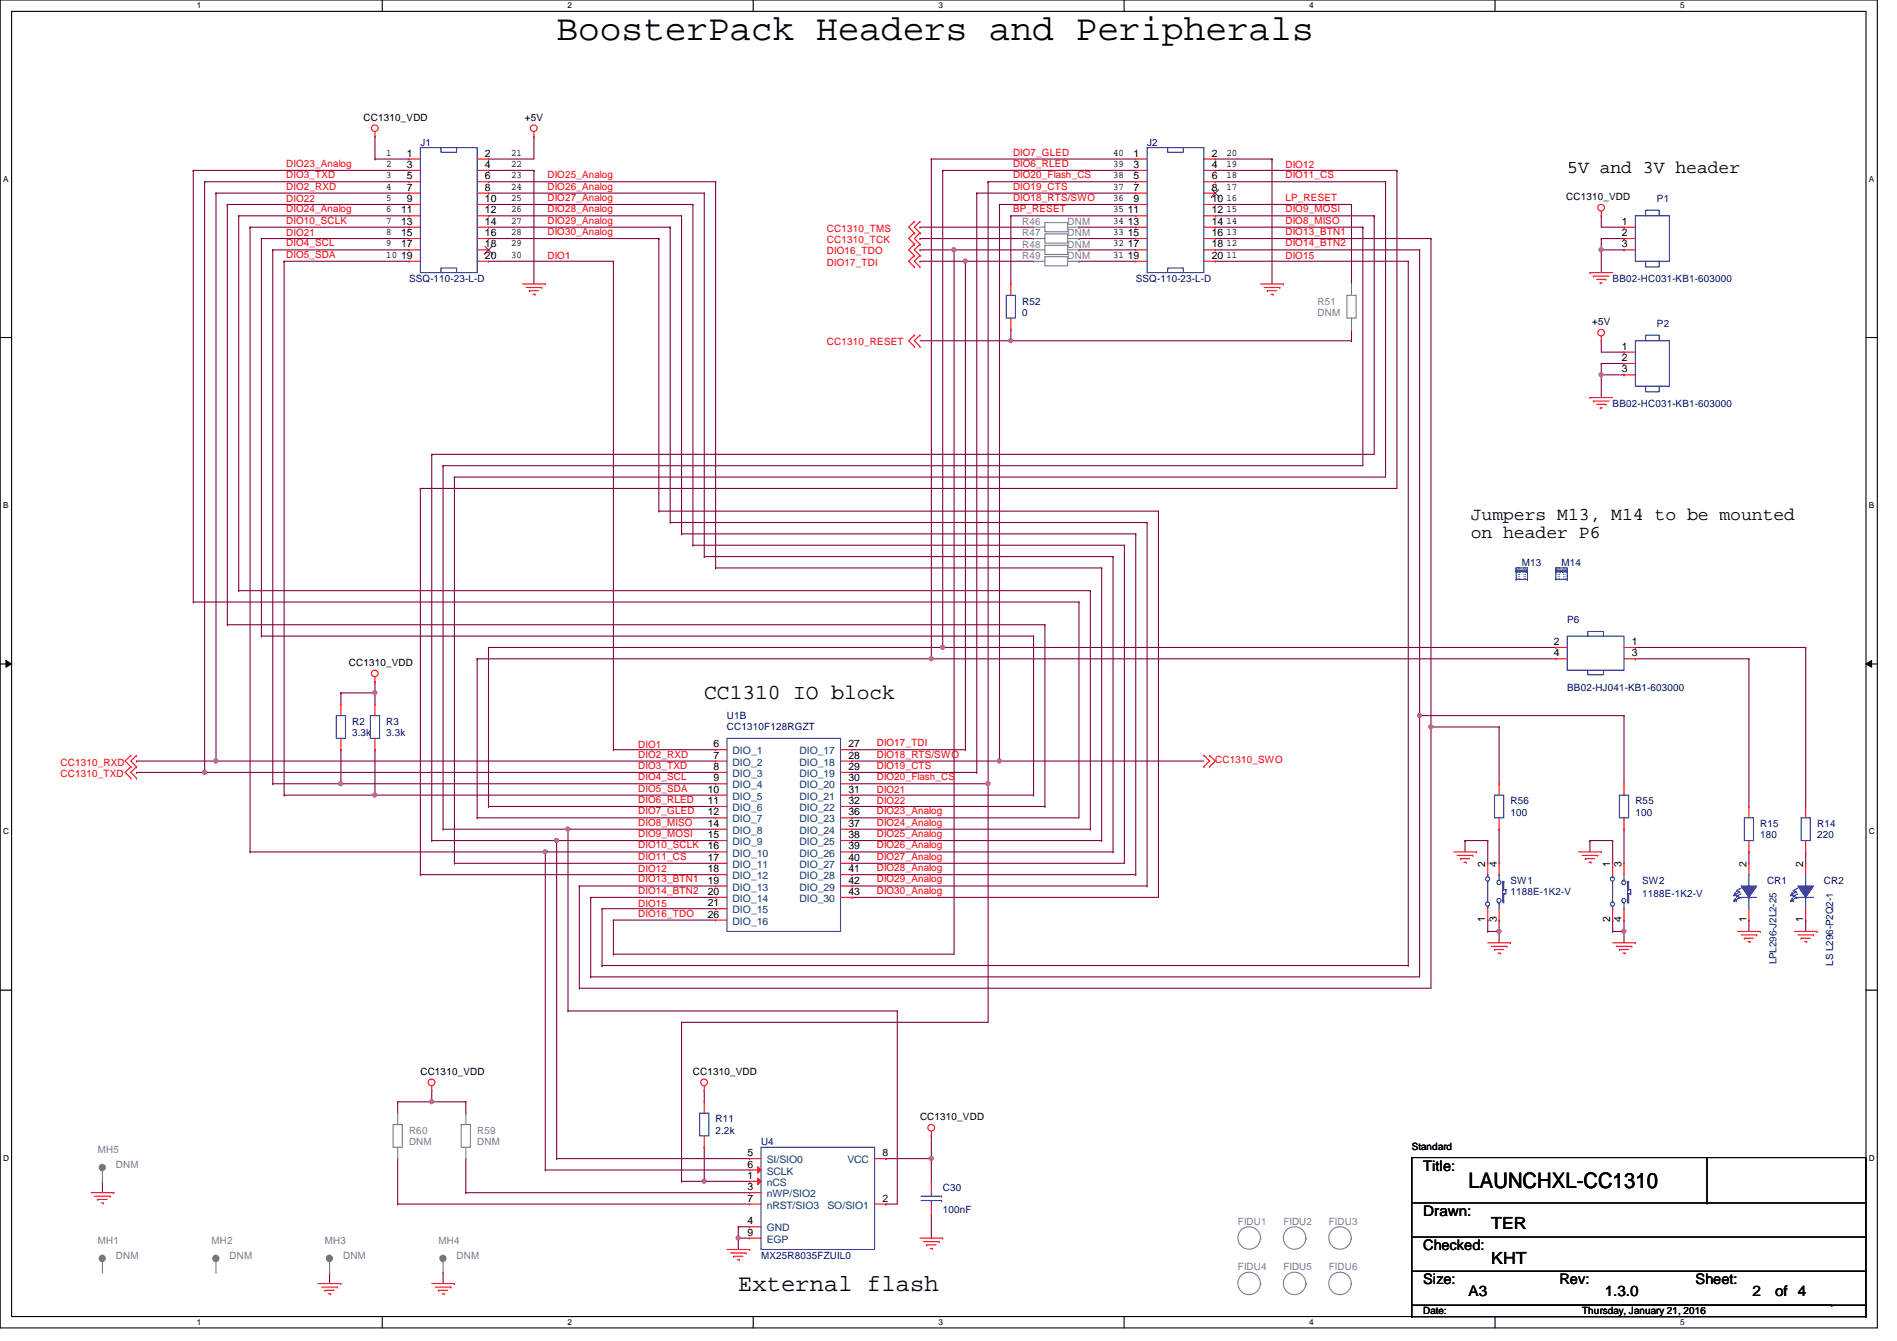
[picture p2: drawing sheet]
<svg xmlns="http://www.w3.org/2000/svg" width="297mm" height="210mm" viewBox="0 0 297 210" stroke-linecap="round" stroke-linejoin="round" font-family="sans-serif">
<defs><g id="words">
<text font-size="5.7" x="87.2" y="6.3">BoosterPack Headers and Peripherals</text>
<text font-size="3.7" x="115.6" y="202.1">External flash</text>
<g font-size="3.3">
<text x="110.3" y="109.3">CC1310 IO block</text>
<text x="230" y="186">LAUNCHXL-CC1310</text>
</g>
<g font-size="2.8">
<text x="245.4" y="27.1">5V and 3V header</text>
<text x="230.3" y="81.4">Jumpers M13, M14 to be mounted</text>
<text x="230.3" y="84.2">on header P6</text>
</g>
<g font-size="2.6">
<text x="233.5" y="192.4">TER</text>
<text x="233.5" y="197.8">KHT</text>
</g>
<g font-size="2.3">
<text x="222.8" y="183.3">Title:</text>
<text x="222.8" y="190.4">Drawn:</text>
<text x="222.8" y="195.7">Checked:</text>
<text x="222.8" y="201">Size:</text>
<text x="230" y="202.8">A3</text>
<text x="244.2" y="201">Rev:</text>
<text x="251.3" y="202.8">1.3.0</text>
<text x="265.5" y="201">Sheet:</text>
<text x="274.4" y="202.8">2</text>
<text x="278" y="202.8">of 4</text>
</g>
<g font-size="1.6">
<text x="56.9" y="18.9">CC1310_VDD</text>
<text x="82.2" y="18.9">+5V</text>
<text x="60.5" y="24.3">1</text>
<text x="60.5" y="26.1">2</text>
<text x="60.5" y="27.9">3</text>
<text x="60.5" y="29.7">4</text>
<text x="63.7" y="24.5">1</text>
<text x="63.7" y="26.3">3</text>
<text x="63.7" y="28.1">5</text>
<text x="63.7" y="29.8">7</text>
<text x="75.9" y="24.5">2</text>
<text x="75.9" y="26.3">4</text>
<text x="75.9" y="28.1">6</text>
<text x="75.9" y="29.8">8</text>
<text x="80" y="24.3">21</text>
<text x="80" y="26.1">22</text>
<text x="80" y="27.9">23</text>
<text x="80" y="29.7">24</text>
<text x="174.3" y="24.3">40</text>
<text x="174.3" y="26.1">39</text>
<text x="174.3" y="27.9">38</text>
<text x="174.3" y="29.7">37</text>
<text x="177.5" y="24.5">1</text>
<text x="177.5" y="26.3">3</text>
<text x="177.5" y="28.1">5</text>
<text x="177.5" y="29.8">7</text>
<text x="189.7" y="24.5">2</text>
<text x="189.7" y="26.3">4</text>
<text x="189.7" y="28.1">6</text>
<text x="189.7" y="29.8">8</text>
<text x="192.1" y="24.3">20</text>
<text x="192.1" y="26.1">19</text>
<text x="192.1" y="27.9">18</text>
<text x="192.1" y="29.7">17</text>
<text x="60.5" y="31.5">5</text>
<text x="60.5" y="33.2">6</text>
<text x="60.5" y="35">7</text>
<text x="62.8" y="33.4">11</text>
<text x="62.8" y="35.2">13</text>
<text x="63.7" y="31.6">9</text>
<text x="75.9" y="31.6">10</text>
<text x="75.9" y="33.4">12</text>
<text x="75.9" y="35.2">14</text>
<text x="80" y="31.5">25</text>
<text x="80" y="33.2">26</text>
<text x="80" y="35">27</text>
<text x="174.3" y="31.5">36</text>
<text x="174.3" y="33.2">35</text>
<text x="174.3" y="35">34</text>
<text x="176.6" y="33.4">11</text>
<text x="176.6" y="35.2">13</text>
<text x="177.5" y="31.6">9</text>
<text x="189.7" y="31.6">10</text>
<text x="189.7" y="33.4">12</text>
<text x="189.7" y="35.2">14</text>
<text x="192.1" y="31.5">16</text>
<text x="192.1" y="33.2">15</text>
<text x="192.1" y="35">14</text>
<text x="245.2" y="31.3">CC1310_VDD</text>
<text x="254" y="35.2">1</text>
<text x="60.5" y="36.8">8</text>
<text x="60.5" y="38.6">9</text>
<text x="60.5" y="40.3">10</text>
<text x="62.8" y="37">15</text>
<text x="62.8" y="38.7">17</text>
<text x="62.8" y="40.5">19</text>
<text x="75.9" y="37">16</text>
<text x="75.9" y="38.7">18</text>
<text x="75.9" y="40.5">20</text>
<text x="80" y="36.8">28</text>
<text x="80" y="38.6">29</text>
<text x="80" y="40.3">30</text>
<text x="174.3" y="36.8">33</text>
<text x="174.3" y="38.6">32</text>
<text x="174.3" y="40.3">31</text>
<text x="176.6" y="37">15</text>
<text x="176.6" y="38.7">17</text>
<text x="176.6" y="40.5">19</text>
<text x="189.7" y="37">16</text>
<text x="189.7" y="38.7">18</text>
<text x="189.7" y="40.5">20</text>
<text x="192.1" y="36.8">13</text>
<text x="192.1" y="38.6">12</text>
<text x="192.1" y="40.3">11</text>
<text x="254" y="37">2</text>
<text x="254" y="38.7">3</text>
<text x="249.3" y="50.9">+5V</text>
<text x="254" y="54.7">1</text>
<text x="254" y="56.5">2</text>
<text x="254" y="58.3">3</text>
<text x="243.3" y="101">2</text>
<text x="255.5" y="101">1</text>
<text x="54.6" y="104.2">CC1310_VDD</text>
<text x="243.3" y="102.7">4</text>
<text x="255.5" y="102.7">3</text>
<text x="111.7" y="117">6</text>
<text x="111.7" y="118.7">7</text>
<text x="132.8" y="117">27</text>
<text x="132.8" y="118.7">28</text>
<text x="110.8" y="124.1">10</text>
<text x="110.8" y="125.9">11</text>
<text x="111.7" y="120.5">8</text>
<text x="111.7" y="122.3">9</text>
<text x="132.8" y="120.5">29</text>
<text x="132.8" y="122.3">30</text>
<text x="132.8" y="124.1">31</text>
<text x="132.8" y="125.9">32</text>
<text x="110.8" y="127.6">12</text>
<text x="110.8" y="129.4">14</text>
<text x="110.8" y="131.2">15</text>
<text x="132.8" y="127.6">36</text>
<text x="132.8" y="129.4">37</text>
<text x="132.8" y="131.2">38</text>
<text x="110.8" y="133">16</text>
<text x="110.8" y="134.7">17</text>
<text x="110.8" y="136.5">18</text>
<text x="132.8" y="133">39</text>
<text x="132.8" y="134.7">40</text>
<text x="132.8" y="136.5">41</text>
<text x="232.6" y="135.7" transform="rotate(-90 232.6 135.7)">2</text>
<text x="234.4" y="135.7" transform="rotate(-90 234.4 135.7)">4</text>
<text x="252.1" y="135.7" transform="rotate(-90 252.1 135.7)">1</text>
<text x="253.9" y="135.7" transform="rotate(-90 253.9 135.7)">3</text>
<text x="273.5" y="135.7" transform="rotate(-90 273.5 135.7)">2</text>
<text x="282.4" y="135.7" transform="rotate(-90 282.4 135.7)">2</text>
<text x="110.8" y="138.3">19</text>
<text x="110.8" y="140.1">20</text>
<text x="110.8" y="141.9">21</text>
<text x="110.8" y="143.6">26</text>
<text x="132.8" y="138.3">42</text>
<text x="132.8" y="140.1">43</text>
<text x="232.6" y="144.4" transform="rotate(-90 232.6 144.4)">1</text>
<text x="234.4" y="144.4" transform="rotate(-90 234.4 144.4)">3</text>
<text x="252.1" y="144.4" transform="rotate(-90 252.1 144.4)">2</text>
<text x="253.9" y="144.4" transform="rotate(-90 253.9 144.4)">4</text>
<text x="273.5" y="144.4" transform="rotate(-90 273.5 144.4)">1</text>
<text x="282.4" y="144.4" transform="rotate(-90 282.4 144.4)">1</text>
<text x="65.8" y="168.2">CC1310_VDD</text>
<text x="108.5" y="168.2">CC1310_VDD</text>
<text x="144.1" y="175.3">CC1310_VDD</text>
<text x="221.1" y="180">Standard</text>
<text x="117" y="184.5">1</text>
<text x="117" y="181">5</text>
<text x="117" y="182.8">6</text>
<text x="138.2" y="181">8</text>
<text x="117" y="186.3">3</text>
<text x="117" y="191.6">4</text>
<text x="117" y="188.1">7</text>
<text x="138.2" y="188.1">2</text>
<text x="117" y="193.4">9</text>
<text x="222.8" y="205.7">Date:</text>
<text x="247.7" y="205.7">Thursday, January 21, 2016</text>
</g>
<g font-size="1.6" fill="#000080">
<text x="65.8" y="22.8">J1</text>
<text x="179.6" y="22.8">J2</text>
<text x="259.5" y="31.7">P1</text>
<text x="64" y="44.1">SSQ-110-23-L-D</text>
<text x="160.1" y="47.7">R52</text>
<text x="177.8" y="44.1">SSQ-110-23-L-D</text>
<text x="252.5" y="44.1">BB02-HC031-KB1-603000</text>
<text x="160.1" y="49.4">0</text>
<text x="259.5" y="51.2">P2</text>
<text x="252.5" y="63.7">BB02-HC031-KB1-603000</text>
<text x="238.3" y="88.6">M13</text>
<text x="244.5" y="88.6">M14</text>
<text x="245.4" y="97.5">P6</text>
<text x="55.2" y="113.5">R2</text>
<text x="60.5" y="113.5">R3</text>
<text x="113.8" y="112.6">U1B</text>
<text x="245.4" y="108.1">BB02-HJ041-KB1-603000</text>
<text x="55.2" y="115.2">3.3k</text>
<text x="60.5" y="115.2">3.3k</text>
<text x="113.8" y="114.3">CC1310F128RGZT</text>
<text x="236.5" y="125.9">R56</text>
<text x="256.1" y="125.9">R55</text>
<text x="236.5" y="127.7">100</text>
<text x="256.1" y="127.7">100</text>
<text x="275.6" y="129.5">R15</text>
<text x="275.6" y="131.2">180</text>
<text x="284.5" y="129.5">R14</text>
<text x="284.5" y="131.2">220</text>
<text x="236.5" y="140.1">1188E-1K2-V</text>
<text x="236.5" y="138.3">SW1</text>
<text x="257.1" y="140.5">1188E-1K2-V</text>
<text x="257.1" y="138.3">SW2</text>
<text x="276.7" y="138.3">CR1</text>
<text x="285.6" y="138.3">CR2</text>
<text x="278.2" y="151" transform="rotate(-90 278.2 151)">LPL296-J2L2-25</text>
<text x="287.1" y="151.1" transform="rotate(-90 287.1 151.1)">LS L296-P2Q2-1</text>
<text x="112.1" y="175.7">R11</text>
<text x="112.1" y="177.5">2.2k</text>
<text x="119.2" y="179.2">U4</text>
<text x="147.6" y="186.4">C30</text>
<text x="147.6" y="189.9">100nF</text>
<text x="119.2" y="197">MX25R8035FZUIL0</text>
</g>
<g font-size="1.6" fill="#f00">
<text x="44.8" y="29.7">DIO2_RXD</text>
<text x="44.8" y="27.9">DIO3_TXD</text>
<text x="44.8" y="26.1">DIO23_Analog</text>
<text x="85.7" y="29.7">DIO26_Analog</text>
<text x="85.7" y="27.9">DIO25_Analog</text>
<text x="158.6" y="29.7">DIO19_CTS</text>
<text x="158.6" y="27.9">DIO20_Flash_CS</text>
<text x="158.6" y="24.3">DIO7_GLED</text>
<text x="158.6" y="26.1">DIO6_RLED</text>
<text x="201.3" y="27.9">DIO11_CS</text>
<text x="201.3" y="26.3">DIO12</text>
<text x="44.8" y="35">DIO10_SCLK</text>
<text x="44.8" y="33.2">DIO24_Analog</text>
<text x="44.8" y="31.7">DIO22</text>
<text x="85.7" y="35">DIO29_Analog</text>
<text x="85.7" y="33.2">DIO28_Analog</text>
<text x="85.7" y="31.5">DIO27_Analog</text>
<text x="158.6" y="31.5">DIO18_RTS/SWO</text>
<text x="158.6" y="33.2">BP_RESET</text>
<text x="201.3" y="33.2">DIO9_MOSI</text>
<text x="201.3" y="35">DIO8_MISO</text>
<text x="201.3" y="31.5">LP_RESET</text>
<text x="44.8" y="38.6">DIO4_SCL</text>
<text x="44.8" y="40.3">DIO5_SDA</text>
<text x="44.8" y="37">DIO21</text>
<text x="85.7" y="36.8">DIO30_Analog</text>
<text x="85.7" y="40.6">DIO1</text>
<text x="129.5" y="36.3">CC1310_TMS</text>
<text x="129.5" y="38.1">CC1310_TCK</text>
<text x="129.5" y="39.8">DIO16_TDO</text>
<text x="129.5" y="41.6">DIO17_TDI</text>
<text x="201.3" y="36.8">DIO13_BTN1</text>
<text x="201.3" y="38.6">DIO14_BTN2</text>
<text x="201.3" y="40.6">DIO15</text>
<text x="129.5" y="54.1">CC1310_RESET</text>
<text x="9.5" y="119.8">CC1310_RXD</text>
<text x="99.9" y="118.6">DIO2_RXD</text>
<text x="99.9" y="117">DIO1</text>
<text x="137.3" y="118.6">DIO18_RTS/SWO</text>
<text x="137.3" y="116.8">DIO17_TDI</text>
<text x="190.3" y="119.5">CC1310_SWO</text>
<text x="9.5" y="121.6">CC1310_TXD</text>
<text x="99.9" y="120.4">DIO3_TXD</text>
<text x="99.9" y="125.7">DIO6_RLED</text>
<text x="99.9" y="123.9">DIO5_SDA</text>
<text x="99.9" y="122.1">DIO4_SCL</text>
<text x="137.3" y="124.1">DIO21</text>
<text x="137.3" y="125.9">DIO22</text>
<text x="137.3" y="122.1">DIO20_Flash_CS</text>
<text x="137.3" y="120.4">DIO19_CTS</text>
<text x="99.9" y="131">DIO9_MOSI</text>
<text x="99.9" y="127.5">DIO7_GLED</text>
<text x="99.9" y="129.2">DIO8_MISO</text>
<text x="137.3" y="127.5">DIO23_Analog</text>
<text x="137.3" y="129.2">DIO24_Analog</text>
<text x="137.3" y="131">DIO25_Analog</text>
<text x="99.9" y="132.8">DIO10_SCLK</text>
<text x="99.9" y="134.6">DIO11_CS</text>
<text x="99.9" y="136.6">DIO12</text>
<text x="137.3" y="132.8">DIO26_Analog</text>
<text x="137.3" y="134.6">DIO27_Analog</text>
<text x="137.3" y="136.4">DIO28_Analog</text>
<text x="99.9" y="139.9">DIO14_BTN2</text>
<text x="99.9" y="138.1">DIO13_BTN1</text>
<text x="99.9" y="141.9">DIO15</text>
<text x="99.9" y="143.5">DIO16_TDO</text>
<text x="137.3" y="138.1">DIO29_Analog</text>
<text x="137.3" y="139.9">DIO30_Analog</text>
</g>
<g font-size="1.6" fill="#808080">
<text x="160.1" y="35.2">R46</text>
<text x="167.2" y="35.2">DNM</text>
<text x="160.1" y="38.8">R48</text>
<text x="160.1" y="37">R47</text>
<text x="160.1" y="40.6">R49</text>
<text x="167.2" y="38.8">DNM</text>
<text x="167.2" y="37">DNM</text>
<text x="167.2" y="40.6">DNM</text>
<text x="206.3" y="47.7">R51</text>
<text x="206.3" y="49.4">DNM</text>
<text x="64" y="177.5">R60</text>
<text x="64" y="179.2">DNM</text>
<text x="74.7" y="177.5">R59</text>
<text x="74.7" y="179.2">DNM</text>
<text x="15.3" y="180.5">MH5</text>
<text x="18.2" y="182.8">DNM</text>
<text x="193.8" y="191.7">FIDU1</text>
<text x="201" y="191.7">FIDU2</text>
<text x="208.1" y="191.7">FIDU3</text>
<text x="15.3" y="194.7">MH1</text>
<text x="18.2" y="197">DNM</text>
<text x="33.1" y="194.7">MH2</text>
<text x="35.9" y="197">DNM</text>
<text x="50.9" y="194.7">MH3</text>
<text x="53.7" y="197">DNM</text>
<text x="68.7" y="194.7">MH4</text>
<text x="71.5" y="197">DNM</text>
<text x="193.8" y="198.8">FIDU4</text>
<text x="201" y="198.8">FIDU5</text>
<text x="208.1" y="198.8">FIDU6</text>
</g>
<g font-size="1.6" fill="#004080">
<text x="114.7" y="118.1">DIO_1</text>
<text x="114.7" y="119.8">DIO_2</text>
<text x="125.2" y="118.1">DIO_17</text>
<text x="125.2" y="119.8">DIO_18</text>
<text x="114.7" y="121.6">DIO_3</text>
<text x="114.7" y="123.4">DIO_4</text>
<text x="114.7" y="125.2">DIO_5</text>
<text x="125.2" y="121.6">DIO_19</text>
<text x="125.2" y="123.4">DIO_20</text>
<text x="125.2" y="125.2">DIO_21</text>
<text x="114.7" y="127">DIO_6</text>
<text x="114.7" y="128.7">DIO_7</text>
<text x="114.7" y="130.5">DIO_8</text>
<text x="125.2" y="127">DIO_22</text>
<text x="125.2" y="128.7">DIO_23</text>
<text x="125.2" y="130.5">DIO_24</text>
<text x="114.7" y="132.3">DIO_9</text>
<text x="114.7" y="134.1">DIO_10</text>
<text x="114.7" y="135.8">DIO_11</text>
<text x="114.7" y="137.6">DIO_12</text>
<text x="125.2" y="132.3">DIO_25</text>
<text x="125.2" y="134.1">DIO_26</text>
<text x="125.2" y="135.8">DIO_27</text>
<text x="125.2" y="137.6">DIO_28</text>
<text x="114.7" y="139.4">DIO_13</text>
<text x="114.7" y="141.2">DIO_14</text>
<text x="114.7" y="143">DIO_15</text>
<text x="125.2" y="139.4">DIO_29</text>
<text x="125.2" y="141.2">DIO_30</text>
<text x="114.7" y="144.7">DIO_16</text>
<text x="120.1" y="185.6">nCS</text>
<text x="120.1" y="182.1">SI/SIO0</text>
<text x="120.1" y="183.9">SCLK</text>
<text x="132.7" y="182.1">VCC</text>
<text x="120.1" y="187.4">nWP/SIO2</text>
<text x="120.1" y="189.2">nRST/SIO3</text>
<text x="129.6" y="189.2">SO/SIO1</text>
<text x="120.1" y="192.7">GND</text>
<text x="120.1" y="194.5">EGP</text>
</g>
<g font-size="1.3">
<text x="30.8" y="1.3">1</text>
<text x="88.9" y="1.3">2</text>
<text x="146.9" y="1.3">3</text>
<text x="205" y="1.3">4</text>
<text x="263.1" y="1.3">5</text>
<text x=".5" y="28.4">A</text>
<text x="292.6" y="28.4">A</text>
<text x=".5" y="79.5">B</text>
<text x="292.6" y="79.5">B</text>
<text x=".5" y="130.6">C</text>
<text x="292.6" y="130.6">C</text>
<text x=".5" y="181.7">D</text>
<text x="292.6" y="181.7">D</text>
<text x="30.8" y="207.4">1</text>
<text x="88.9" y="207.4">2</text>
<text x="146.9" y="207.4">3</text>
<text x="205" y="207.4">4</text>
<text x="263.1" y="207.4">5</text>
</g>
</g></defs>
<path d="M0 0h294v207.9h-294zM1.8 1.8h290.4v204.3h-290.4z" fill="none" stroke="#000" stroke-width=".17"/>
<g fill="#fff">
<path d="M30.8 .2h.7v1.4h-.7z"/>
<path d="M30.8 206.2h.7v1.4h-.7z"/>
</g>
<path d="M59.9 0v1.8M59.9 206.1v1.8" fill="none" stroke="#000" stroke-width=".17"/>
<g fill="#fff">
<path d="M88.9 .2h.6v1.4h-.6z"/>
<path d="M88.9 206.2h.6v1.4h-.6z"/>
</g>
<path d="M117.9 0v1.8M117.9 206.1v1.8" fill="none" stroke="#000" stroke-width=".17"/>
<g fill="#fff">
<path d="M146.9 .2h.7v1.4h-.7z"/>
<path d="M146.9 206.2h.7v1.4h-.7z"/>
</g>
<path d="M176 0v1.8M176 206.1v1.8" fill="none" stroke="#000" stroke-width=".17"/>
<g fill="#fff">
<path d="M205 .2h.7v1.4h-.7z"/>
<path d="M205 206.2h.7v1.4h-.7z"/>
</g>
<path d="M234.1 0v1.8M234.1 206.1v1.8" fill="none" stroke="#000" stroke-width=".17"/>
<g fill="#fff">
<path d="M263.1 .2h.7v1.4h-.7z"/>
<path d="M263.1 206.2h.7v1.4h-.7z"/>
<path d="M.5 27.3h.8v1.4h-.8z"/>
<path d="M292.6 27.3h.9v1.4h-.9z"/>
<path d="M.5 78.4h.8v1.4h-.8z"/>
<path d="M292.6 78.4h.9v1.4h-.9z"/>
</g>
<path d="M0 52.8h1.8M292.2 52.8h1.8" fill="none" stroke="#000" stroke-width=".17"/>
<g fill="#fff">
<path d="M.5 129.5h.9v1.4h-.9z"/>
<path d="M292.6 129.5h.9v1.4h-.9z"/>
</g>
<path d="M0 103.9h1.8M292.2 103.9h1.8" fill="none" stroke="#000" stroke-width=".17"/>
<path d="M.9 103.4l.9 .5-.9 .5zM292.2 103.9l.9-.5v1z" fill="#000"/>
<path d="M.9 103.4l.9 .5-.9 .5zM292.2 103.9l.9-.5v1z" fill="none" stroke="#000" stroke-width=".16"/>
<g fill="#fff">
<path d="M.5 180.5h.9v1.4h-.9z"/>
<path d="M292.6 180.5h.9v1.4h-.9z"/>
</g>
<path d="M0 155h1.8M292.2 155h1.8" fill="none" stroke="#000" stroke-width=".17"/>
<path d="M250.7 37.3h.1M250.7 39.1h.1M250.7 37.3h3.6M250.7 37.3v5.4M250.7 39.1h3.6M254.3 37.3h.1M254.3 39.1h.1" fill="none" stroke="#800040" stroke-width=".17"/>
<circle cx="250.7" cy="39.1" r=".32" fill="#f0f"/>
<circle cx="250.7" cy="39.1" r=".32" fill="none" stroke="#f0f" stroke-width=".17"/>
<path d="M133.4 119.1h23.1M156.5 119.1h.1M145.8 177.8h.1M145.8 177.8v3.6M145.8 190.2h.1M145.8 190.2v3.6" fill="none" stroke="#800040" stroke-width=".17"/>
<circle cx="156.5" cy="119.1" r=".32" fill="#f0f"/>
<circle cx="156.5" cy="119.1" r=".32" fill="none" stroke="#f0f" stroke-width=".17"/>
<path d="M149.4 39.1h.1M149.4 39.1h12.4M151.2 40.9h.1M151.2 40.9h10.6M250.7 56.9h.1M250.7 58.7h.1M250.7 56.9h3.6M250.7 56.9v5.3M250.7 58.7h3.6M254.3 56.9h.1M254.3 58.7h.1" fill="none" stroke="#800040" stroke-width=".17"/>
<circle cx="250.7" cy="58.6" r=".32" fill="#f0f"/>
<circle cx="250.7" cy="58.6" r=".32" fill="none" stroke="#f0f" stroke-width=".17"/>
<g fill="none" stroke="#800040" stroke-width=".17">
<path d="M32 28.4h.1M32 28.4h32M33.8 30.2h.1M33.8 30.2h30.2M39.2 35.6h.1M39.2 35.6h24.8M42.7 39.1h.1M42.7 39.1h21.3M58.7 21.3h.1M58.7 24.9h.1M58.7 21.3v3.6M58.7 24.9h5.3"/>
<path d="M76.5 26.7h7.1M76.5 35.6h28.4M76.5 37.3h26.7M83.6 21.3h.1M83.6 26.7h.1M83.6 21.3v3.6M103.2 37.3h.1M104.9 35.6h.1M156.5 32h.1M156.5 32h21.3M190.3 24.9h8.9M190.3 35.6h23.1"/>
<path d="M190.3 28.4h26.7M190.3 33.8h24.9M199.2 24.9h.1M213.4 35.6h.1M215.2 33.8h.1M217 28.4h.1M44.5 40.9h.1M44.5 40.9h19.5M76.5 40.9h19.6M96.1 40.9h.1M65.8 76.5h.1M65.8 76.5h152.9"/>
<path d="M69.4 72.9h.1M69.4 72.9h144M71.2 74.7h.1M71.2 74.7h145.8M37.4 92.5h.1M37.4 92.5h133.3M90.7 138.7h.1M90.7 138.7h21.4M90.7 154.7h.1M90.7 154.7h133.4M92.5 140.5h.1M92.5 140.5h19.6"/>
<path d="M110.3 179.6h.1M110.3 179.6v5.3"/>
</g>
<circle cx="110.3" cy="184.9" r=".32" fill="#f0f"/>
<circle cx="110.3" cy="184.9" r=".32" fill="none" stroke="#f0f" stroke-width=".17"/>
<g fill="none" stroke="#800040" stroke-width=".17">
<path d="M110.3 170.7h.1M110.3 170.7v1.8M85.4 183.1h.1M85.4 183.1h32M87.2 181.4h.1M87.2 181.4h30.2M106.7 184.9h.1M106.7 184.9h10.7M110.3 184.9h.1M115.6 192h.1M115.6 193.8h.1M115.6 192h1.8"/>
<path d="M115.6 192v3.6M115.6 193.8h1.8"/>
</g>
<circle cx="115.6" cy="193.8" r=".32" fill="#f0f"/>
<circle cx="115.6" cy="193.8" r=".32" fill="none" stroke="#f0f" stroke-width=".17"/>
<path d="M138.7 188.5h.1M138.7 181.4h.1M138.7 188.5h1.8M138.7 181.4h7.1M145.8 181.4h.1M145.8 181.4v3.5" fill="none" stroke="#800040" stroke-width=".17"/>
<circle cx="145.8" cy="181.3" r=".32" fill="#f0f"/>
<circle cx="145.8" cy="181.3" r=".32" fill="none" stroke="#f0f" stroke-width=".17"/>
<g fill="none" stroke="#800040" stroke-width=".17">
<path d="M39.2 35.6h.1M39.2 35.6v97.7M213.4 35.6h.1M213.4 35.6v37.3M215.2 33.8h.1M215.2 33.8v37.3M217 28.4h.1M217 28.4v46.3M250.7 33.8h.1M250.7 33.8v1.8h3.6M254.3 35.6h.1M250.7 53.3h.1"/>
<path d="M250.7 53.3v1.8h3.6M254.3 55.1h.1M21.4 119.1h.1M21.4 119.1h12.4M133.4 117.3h17.8M151.2 117.3h.1M21.4 120.9h.1M21.4 120.9h10.6M39.2 133.3h.1M39.2 133.3h46.2M67.6 131.6h.1M67.6 131.6h19.6"/>
<path d="M90.7 138.7h.1M90.7 138.7v16M96.1 149.4h.1M96.1 149.4h53.3"/>
</g>
<circle cx="87.1" cy="131.5" r=".32" fill="#f0f"/>
<circle cx="87.1" cy="131.5" r=".32" fill="none" stroke="#f0f" stroke-width=".17"/>
<path d="M67.6 71.1h.1M67.6 71.1v60.5M67.6 71.1h147.6M69.4 129.8h.1M69.4 129.8h19.5" fill="none" stroke="#800040" stroke-width=".17"/>
<circle cx="88.9" cy="129.8" r=".32" fill="#f0f"/>
<circle cx="88.9" cy="129.8" r=".32" fill="none" stroke="#f0f" stroke-width=".17"/>
<path d="M85.4 133.3h.1M85.4 133.3v49.8" fill="none" stroke="#800040" stroke-width=".17"/>
<circle cx="85.4" cy="133.3" r=".32" fill="#f0f"/>
<circle cx="85.4" cy="133.3" r=".32" fill="none" stroke="#f0f" stroke-width=".17"/>
<g fill="none" stroke="#800040" stroke-width=".17">
<path d="M69.4 72.9h.1M69.4 72.9v56.9M71.2 74.7h.1M71.2 74.7v60.4M273.9 103.1h.1M273.9 103.1v23.1M282.7 101.3h.1M282.7 101.3v24.9M71.2 135.1h.1M71.2 135.1h40.9M85.4 133.3h.1M85.4 133.3h26.7"/>
<path d="M87.2 131.6h.1M87.2 131.6v49.8M87.2 131.6h24.9M273.9 133.3h.1M273.9 133.3v1.8M282.7 133.3h.1M282.7 133.3v1.8M252.5 144h.1M252.5 144v1.8M254.3 145.8h.1M254.3 144h.1M254.3 144v3.6"/>
<path d="M273.9 144h.1M273.9 144v1.8M282.7 144h.1M282.7 144v1.8"/>
</g>
<circle cx="254.3" cy="145.8" r=".32" fill="#f0f"/>
<circle cx="254.3" cy="145.8" r=".32" fill="none" stroke="#f0f" stroke-width=".17"/>
<g fill="none" stroke="#800040" stroke-width=".17">
<path d="M76.5 24.9h.1M76.5 24.9h7.1M149.4 39.1h.1M149.4 39.1v110.3M151.2 40.9h.1M151.2 40.9v76.4M76.5 101.3h.1M76.5 101.3h71.1M234.7 113.8h.1M234.7 113.8v8.9M254.3 112h.1M254.3 112v10.7"/>
<path d="M256.1 103.1h.1M256.1 101.3h.1M256.1 101.3h26.6M256.1 103.1h17.8M234.7 145.8h.1M234.7 145.8v1.8M252.5 145.8h.1M252.5 145.8h1.8M51.6 199.1h.1M51.6 199.1v1.8M69.4 199.1h.1M69.4 199.1v1.8"/>
</g>
<circle cx="151.1" cy="40.9" r=".32" fill="#f0f"/>
<circle cx="151.1" cy="40.9" r=".32" fill="none" stroke="#f0f" stroke-width=".17"/>
<path d="M33.8 30.2h.1M33.8 30.2v88.9" fill="none" stroke="#800040" stroke-width=".17"/>
<circle cx="33.8" cy="119.1" r=".32" fill="#f0f"/>
<circle cx="33.8" cy="119.1" r=".32" fill="none" stroke="#f0f" stroke-width=".17"/>
<path d="M32 28.4h.1M32 28.4v92.5M33.8 119.1h.1M33.8 119.1h78.3" fill="none" stroke="#800040" stroke-width=".17"/>
<circle cx="32" cy="120.9" r=".32" fill="#f0f"/>
<circle cx="32" cy="120.9" r=".32" fill="none" stroke="#f0f" stroke-width=".17"/>
<g fill="none" stroke="#800040" stroke-width=".17">
<path d="M74.7 103.1h.1M74.7 103.1v24.9M76.5 101.3h.1M76.5 101.3v24.9M147.6 101.3h.1M147.6 101.3h96M32 120.9h.1M32 120.9h80.1M74.7 128h.1M74.7 128h37.4M76.5 126.2h.1M76.5 126.2h35.6"/>
<path d="M133.4 128h.1M133.4 135.1h.1M133.4 128h35.5M133.4 129.8h37.3M133.4 131.6h39.1M133.4 133.3h40.9M133.4 135.1h42.7M133.4 136.9h44.4M133.4 138.7h46.2M170.7 129.8h.1M172.5 131.6h.1M174.3 133.3h.1"/>
<path d="M177.8 136.9h.1M179.6 138.7h.1"/>
</g>
<circle cx="147.6" cy="101.3" r=".32" fill="#f0f"/>
<circle cx="147.6" cy="101.3" r=".32" fill="none" stroke="#f0f" stroke-width=".17"/>
<g fill="none" stroke="#800040" stroke-width=".17">
<path d="M42.7 39.1h.1M42.7 39.1v83.6M144.1 35.6h.1M144.1 37.3h.1M144.1 35.6h17.7M144.1 37.3h17.7M152.9 30.2h.1M152.9 30.2v90.7M154.7 28.4h.1M154.7 28.4v94.3M156.5 32h.1M156.5 32v87.1"/>
<path d="M190.3 32h21.3M211.6 32h.1M44.5 40.9h.1M44.5 40.9v83.6M96.1 40.9h.1M96.1 40.9v76.4M65.8 76.5h.1M65.8 76.5v60.4M161.8 99.6h.1M161.8 99.6v24.9M163.6 97.8h.1M163.6 97.8v28.4"/>
<path d="M96.1 117.3h.1M96.1 117.3h16M42.7 122.7h.1M42.7 122.7h10.7M44.5 124.5h.1M44.5 124.5h14.2M65.8 136.9h.1M65.8 136.9h46.3M88.9 129.8h.1M88.9 129.8v28.4M88.9 129.8h23.2M133.4 122.7h21.3"/>
<path d="M133.4 124.5h28.4M133.4 126.2h30.2M133.4 120.9h19.5M152.9 120.9h.1M154.7 122.7h.1M161.8 124.5h.1M163.6 126.2h.1M88.9 158.2h.1M88.9 158.2h51.6M94.3 142.2h.1M94.3 142.2h17.8M140.5 158.2h.1"/>
<path d="M140.5 158.2v30.3M106.7 160h.1M106.7 160h48M106.7 160v24.9"/>
</g>
<circle cx="154.7" cy="122.7" r=".32" fill="#f0f"/>
<circle cx="154.7" cy="122.7" r=".32" fill="none" stroke="#f0f" stroke-width=".17"/>
<path d="M144.1 39.1h.1M144.1 39.1h5.3M133.4 140.5h.1M133.4 140.5h48" fill="none" stroke="#800040" stroke-width=".17"/>
<circle cx="149.4" cy="39.1" r=".32" fill="#f0f"/>
<circle cx="149.4" cy="39.1" r=".32" fill="none" stroke="#f0f" stroke-width=".17"/>
<path d="M144.1 40.9h.1M144.1 40.9h7.1M144.1 53.3h14.2M158.3 53.3h.1" fill="none" stroke="#800040" stroke-width=".17"/>
<circle cx="158.3" cy="53.3" r=".32" fill="#f0f"/>
<circle cx="158.3" cy="53.3" r=".32" fill="none" stroke="#f0f" stroke-width=".17"/>
<g fill="none" stroke="#800040" stroke-width=".17">
<path d="M83.6 26.7h.1M83.6 26.7v17.7M168.9 35.6h.1M168.9 37.3h.1M168.9 39.1h.1M168.9 35.6h8.9M168.9 37.3h8.9M168.9 39.1h8.9M199.2 24.9h.1M199.2 24.9v19.5M211.6 32h.1M211.6 32v12.4"/>
<path d="M158.3 53.3h53.3M168.9 40.9h.1M168.9 40.9h8.9M211.6 53.3h.1M233 144h.1M233 145.8h.1M233 144v1.8M234.7 144h.1M234.7 144v1.8h-1.7M16 184.9h.1M16 184.9v1.8"/>
</g>
<circle cx="234.7" cy="145.8" r=".32" fill="#f0f"/>
<circle cx="234.7" cy="145.8" r=".32" fill="none" stroke="#f0f" stroke-width=".17"/>
<g fill="none" stroke="#800040" stroke-width=".17">
<path d="M30.3 26.7h.1M30.3 26.7v67.5M30.3 26.7h33.7M37.4 33.8h.1M37.4 33.8v58.7M37.4 33.8h26.6M103.2 37.3h.1M103.2 37.3v42.7M104.9 35.6h.1M104.9 35.6v46.2M145.8 24.9h.1M145.8 24.9h32"/>
<path d="M145.8 24.9v78.2M152.9 30.2h.1M152.9 30.2h24.9M154.7 28.4h.1M154.7 28.4h23.1M30.3 94.2h.1M30.3 94.2h138.6M35.6 97.8h.1M35.6 97.8h128M40.9 99.6h.1M40.9 99.6h120.9M103.2 80h.1"/>
<path d="M103.2 80h78.2M104.9 81.8h.1M104.9 81.8h74.7M106.7 83.6h.1M106.7 83.6h71.1M108.5 85.3h.1M108.5 85.3h67.6M110.3 87.1h.1M110.3 87.1h64M168.9 94.2h.1M168.9 94.2v33.8M170.7 92.5h.1"/>
<path d="M170.7 92.5v37.3M172.5 88.9h.1M172.5 88.9v42.7M174.3 87.1h.1M174.3 87.1v46.2M176.1 85.3h.1M176.1 85.3v49.8M179.6 81.8h.1M179.6 81.8v56.9M181.4 80h.1M181.4 80v60.5M74.7 103.1h.1"/>
<path d="M74.7 103.1h168.9M145.8 103.1h.1M156.5 119.1h.1M156.5 119.1h32M154.7 122.7h.1M154.7 122.7v37.3M229.4 131.6h.1M229.4 131.6h3.6M229.4 131.6v1.7M233 131.6h.1M233 131.6v3.5M234.7 129.8h.1"/>
<path d="M234.7 129.8v5.3M249 131.6h.1M249 131.6v1.7M249 131.6h3.5M252.5 131.6h.1M252.5 131.6v3.5M254.3 129.8h.1M254.3 129.8v5.3M92.5 152.9h.1M92.5 140.5h.1M92.5 152.9h129.8M92.5 140.5v12.4"/>
</g>
<circle cx="145.8" cy="103.1" r=".32" fill="#f0f"/>
<circle cx="145.8" cy="103.1" r=".32" fill="none" stroke="#f0f" stroke-width=".17"/>
<path d="M147.6 26.7h.1M147.6 26.7h30.2M147.6 26.7v74.6M190.3 26.7h28.4M190.3 37.3h33.8M218.7 26.7h.1M218.7 26.7v49.8M224.1 37.3h.1M224.1 37.3v76.5M177.8 83.6h.1M177.8 83.6v53.3M224.1 113.8h.1" fill="none" stroke="#800040" stroke-width=".17"/>
<circle cx="224" cy="113.8" r=".32" fill="#f0f"/>
<circle cx="224" cy="113.8" r=".32" fill="none" stroke="#f0f" stroke-width=".17"/>
<path d="M190.3 39.1h32M222.3 39.1h.1M222.3 39.1v72.9M222.3 112h.1M224.1 113.8h.1M224.1 113.8h10.6" fill="none" stroke="#800040" stroke-width=".17"/>
<circle cx="222.3" cy="112" r=".32" fill="#f0f"/>
<circle cx="222.3" cy="112" r=".32" fill="none" stroke="#f0f" stroke-width=".17"/>
<g fill="none" stroke="#800040" stroke-width=".17">
<path d="M190.3 40.9h30.2M220.5 40.9h.1M220.5 40.9v110.2M53.4 108.5h.1M53.4 108.5v1.7M58.7 106.7h.1M58.7 106.7v1.8h-5.3M222.3 112h.1M222.3 112h32M222.3 112v40.9M224.1 113.8h.1M224.1 113.8v40.9"/>
<path d="M94.3 151.1h.1M94.3 151.1h126.2M94.3 142.2v8.9M220.5 151.1h.1"/>
</g>
<circle cx="58.7" cy="108.4" r=".32" fill="#f0f"/>
<circle cx="58.7" cy="108.4" r=".32" fill="none" stroke="#f0f" stroke-width=".17"/>
<g fill="none" stroke="#800040" stroke-width=".17">
<path d="M35.6 32h.1M35.6 32h28.4M35.6 32v65.8M40.9 37.3h.1M40.9 37.3v62.3M40.9 37.3h23.1M76.5 33.8h.1M76.5 32h.1M76.5 30.2h.1M76.5 32h32M76.5 33.8h30.2M76.5 30.2h33.8"/>
<path d="M76.5 28.4h35.6M106.7 33.8h.1M106.7 33.8v49.8M108.5 32h.1M108.5 32v53.3M110.3 30.2h.1M110.3 30.2v56.9M112.1 28.4h.1M112.1 28.4v60.5M112.1 88.9h.1M112.1 88.9h60.4M58.7 108.5h.1"/>
<path d="M58.7 117.3h.1M58.7 108.5v1.7M58.7 117.3v7.2M58.7 124.5h.1M58.7 124.5h53.4"/>
</g>
<circle cx="58.7" cy="124.4" r=".32" fill="#f0f"/>
<circle cx="58.7" cy="124.4" r=".32" fill="none" stroke="#f0f" stroke-width=".17"/>
<path d="M53.4 117.3h.1M53.4 117.3v5.4M53.4 122.7h.1M53.4 122.7h58.7" fill="none" stroke="#800040" stroke-width=".17"/>
<circle cx="53.4" cy="122.7" r=".32" fill="#f0f"/>
<circle cx="53.4" cy="122.7" r=".32" fill="none" stroke="#f0f" stroke-width=".17"/>
<g fill="none" stroke="#800040" stroke-width=".17">
<path d="M158.3 33.8h.1M158.3 33.8h19.5M158.3 33.8v10.6M158.3 51.6h.1M158.3 51.6v1.7M211.6 51.6h.1M211.6 51.6v1.7M96.1 144h.1M96.1 144v5.4M96.1 144h16M62.3 172.5h.1M62.3 172.5v1.7"/>
<path d="M62.3 172.5h5.3M67.6 172.5h.1M67.6 170.7v1.8M72.9 174.2h.1M72.9 172.5v1.7M62.3 188.5h.1M62.3 181.4h.1M62.3 181.4v7.1M62.3 188.5h55.1M72.9 186.7h.1M72.9 181.4h.1M72.9 181.4v5.3"/>
<path d="M72.9 186.7h44.5"/>
</g>
<circle cx="67.6" cy="172.4" r=".32" fill="#f0f"/>
<circle cx="67.6" cy="172.4" r=".32" fill="none" stroke="#f0f" stroke-width=".17"/>
<path d="M67.6 172.5h5.3M72.9 172.5h.1" fill="none" stroke="#800040" stroke-width=".17"/>
<g fill="none" stroke="#f00" stroke-width=".17">
<path d="M58.7 21.3h.1M58.7 20.6v.7M64 24.9h.1M64 26.7h.1M64 28.4h.1M64 30.2h.1M64 32h.1M64 33.8h.1M64 35.6h.1M64 37.3h.1M64 39.1h.1M64 24.9h1.8"/>
<path d="M64 26.7h1.8M64 28.4h1.8M64 30.2h1.8M64 32h1.8M64 33.8h1.8M64 35.6h1.8M64 37.3h1.8M64 39.1h1.8M74.7 24.9h1.8M74.7 26.7h1.8M74.7 28.4h1.8M74.7 30.2h1.8"/>
<path d="M74.7 32h1.8M74.7 33.8h1.8M74.7 35.6h1.8M74.7 37.3h1.8M74.7 39.1h1.8M76.5 24.9h.1M76.5 26.7h.1M76.5 28.4h.1M76.5 30.2h.1M76.5 32h.1M76.5 33.8h.1M76.5 35.6h.1"/>
<path d="M76.5 37.3h.1M76.5 39.1h.1M83.6 21.3h.1M83.6 20.6v.7M143.2 34.7h.1M143.2 36.4h.1M143.2 38.2h.1M143.2 34.7l-.9 .9 .9 .8M143.2 36.4l-.9 .9 .9 .9M143.2 38.2l-.9 .9 .9 .9M144.1 34.7h.1M144.1 36.4h.1"/>
<path d="M144.1 38.2h.1M144.1 34.7l-.9 .9 .9 .8M144.1 36.4l-.9 .9 .9 .9M144.1 38.2l-.9 .9 .9 .9M250.7 33.8h.1M250.7 33.1v.7M254.3 35.6h.1M254.3 37.3h.1M254.3 39.1h.1M254.3 35.6h1.8M254.3 37.3h1.8M254.3 39.1h1.8"/>
<path d="M64 40.9h.1M64 40.9h1.8M74.7 40.9h1.8M76.5 40.9h.1M81.8 44.4h3.6M82.4 45h2.4M82.9 45.5h.1M82.9 45.5h1.4M83.4 46.1h.4M83.8 46.1h.1M84.8 45h.1M85.4 44.4h.1"/>
<path d="M143.2 52.5h.1M143.2 54.2h.1M143.2 40h.1M143.2 41.8h.1M143.2 52.5l-.9 .8 .9 .9M143.2 40l-.9 .9 .9 .9M144.1 52.5h.1M144.1 54.2h.1M144.1 40h.1M144.1 41.8h.1M144.1 52.5l-.9 .8 .9 .9M144.1 40l-.9 .9 .9 .9"/>
<path d="M197.4 44.4h3.6M197.9 45h2.5M198.5 45.5h.1M198.5 45.5h1.4M199 46.1h.3M199.3 46.1h.1M200.4 45h.1M201 44.4h.1M249 42.7h.1M249 42.7h3.5M249.5 43.2h.1M249.5 43.2h2.5"/>
<path d="M250 43.7h1.5M250.6 44.3h.1M250.6 44.3h.3M250.7 53.3h.1M250.7 52.6v.7M251.5 43.7h.1M249 62.2h.1M249 62.2h3.5M249.5 62.8h.1M249.5 62.8h2.5M250 63.3h1.5M250.6 63.8h.1"/>
<path d="M250.6 63.8h.3M251.5 63.3h.1M20.5 118.2h.1M20.5 118.2l-.9 .9 .9 .9M21.4 118.2h.1M21.4 118.2l-.9 .9 .9 .9M58.7 106.7h.1M58.7 106v.7M188.5 118.2h.1M188.5 118.2l.9 .9-.9 .9M189.4 118.2h.1M189.4 118.2l.9 .9-.9 .9"/>
<path d="M20.5 120h.1M20.5 121.8h.1M20.5 120l-.9 .9 .9 .9M21.4 120h.1M21.4 121.8h.1M21.4 120l-.9 .9 .9 .9M188.5 120h.1M189.4 120h.1M227.6 133.3h3.6M228.2 133.9h2.4M228.7 134.4h.1M228.7 134.4h1.4"/>
<path d="M229.2 135h.4M229.6 135h.1M230.6 133.9h.1M231.2 133.3h.1M247.2 133.3h3.5M247.7 133.9h2.5M248.2 134.4h.1M248.2 134.4h1.5M248.8 135h.3M249.1 135h.1M250.2 133.9h.1M250.7 133.3h.1"/>
<path d="M233 147.6h3.5M233.5 148.1h2.5M234 148.6h.1M234 148.6h1.5M234.6 149.2h.3M234.9 149.2h.1M236 148.1h.1M236.5 147.6h.1M252.5 147.6h3.6M253.1 148.1h2.4M253.6 148.6h.1M253.6 148.6h1.4"/>
<path d="M254.1 149.2h.4M254.5 149.2h.1M255.5 148.1h.1M256.1 147.6h.1M272.1 145.8h3.5M272.6 146.3h2.5M273.1 146.9h.1M273.1 146.9h1.5M273.7 147.4h.3M274 147.4h.1M275.1 146.3h.1M275.6 145.8h.1"/>
<path d="M281 145.8h3.5M281.5 146.3h2.5M282 146.9h.1M282 146.9h1.5M282.6 147.4h.3M282.9 147.4h.1M284 146.3h.1M284.5 145.8h.1M67.6 170.7h.1M67.6 170v.7M110.3 170.7h.1M110.3 179.6h.1"/>
<path d="M110.3 172.5h.1M110.3 170v.7M110.3 172.5v1.7M110.3 177.8v1.8M145.8 177.8h.1M145.8 177.1v.7M14.3 186.7h3.5M14.8 187.2h2.5M15.3 187.7h.1M15.3 187.7h1.5M15.9 188.3h.3M16.2 188.3h.1"/>
<path d="M17.3 187.2h.1M17.8 186.7h.1M113.8 195.6h3.6M114.4 196.1h2.4M114.9 196.6h.1M114.9 196.6h1.4M115.4 197.2h.4M115.8 197.2h.1M116.8 196.1h.1M117.4 195.6h.1M144.1 193.8h3.5M144.6 194.4h2.5"/>
<path d="M145.1 194.9h.1M145.1 194.9h1.5M145.7 195.4h.3M146 195.4h.1M147.1 194.4h.1M147.6 193.8h.1M49.8 200.9h3.6M50.4 201.5h2.4M50.9 202h.1M50.9 202h1.4M51.4 202.5h.4M51.8 202.5h.1"/>
<path d="M52.8 201.5h.1M53.4 200.9h.1M67.6 200.9h3.6M68.2 201.5h2.4M68.7 202h.1M68.7 202h1.4M69.2 202.5h.4M69.6 202.5h.1M70.6 201.5h.1M71.2 200.9h.1"/>
<circle cx="58.7" cy="20.1" r=".52"/>
<circle cx="83.6" cy="20.1" r=".52"/>
<circle cx="250.7" cy="32.5" r=".52"/>
<circle cx="250.7" cy="52.1" r=".52"/>
<circle cx="58.7" cy="105.4" r=".52"/>
<circle cx="67.6" cy="169.4" r=".52"/>
<circle cx="110.3" cy="169.4" r=".52"/>
<circle cx="145.8" cy="176.5" r=".52"/>
</g>
<g fill="none" stroke="#000" stroke-width=".17">
<path d="M221.1 181.2h71.1v23.1h-71.1zM221.1 188.3h71.1M221.1 193.6h71.1M221.1 199h71.1M267.3 188.3h.1M267.3 181.2v7.1M292.2 188.3h.1M292.2 193.6h.1M292.2 199h.1M221.1 206.1h.1M221.1 204.3v1.8M221.1 206.1h71.1"/>
<path d="M231.7 204.3h55.1M286.8 204.3h.1M292.2 206.1h.1M292.2 204.3h.1M292.2 204.3v1.8"/>
</g>
<g fill="none" stroke="#808080" stroke-width=".51">
<circle cx="16" cy="197" r=".33"/>
<circle cx="16" cy="182.7" r=".33"/>
</g>
<g fill="none" stroke="#808080" stroke-width=".17">
<path d="M161.8 35.6h.1M161.8 35.6h1.8M163.6 34.8h3.6v1.5h-3.6zM167.2 35.6h1.7M168.9 35.6h.1M15.9 182.6h.2v.3h-.2zM15.9 196.8h.2v.3h-.2zM16 182.8h.1M16 184.9h.1M16 197h.1M16 199.1h.1M16 182.8v2.1"/>
<path d="M16 197v2.1M197.4 193.8h.1"/>
<circle cx="195.6" cy="193.8" r="1.76"/>
</g>
<path d="M65.8 23.1h8.9v19.6h-8.9zM69 23.1v.7h2.5v-.7M256.1 33.8h5.3v7.1h-5.3zM257.8 33.8h-.1v-.9h2.1v.9M69 42.7v-.7h2.5v.7M257.7 40.9v.9h2.1v-.9h-.2M272.6 140.5h.1M272.6 140.5h2.5M109.6 174.2h1.4v3.6h-1.4z" fill="none" stroke="#00f" stroke-width=".17"/>
<path d="M75.9 39.7h.1M75.9 38.6l1.2 1.1M77 38.6l-1.1 1.1M77.1 39.7h.1" fill="none" stroke="#804000" stroke-width=".16"/>
<path d="M272.6 138.7h2.5l-1.2 1.8z" fill-rule="evenodd" fill="#00f"/>
<g fill="none" stroke="#00f" stroke-width=".17">
<path d="M179.6 23.1h8.9v19.6h-8.9zM182.8 23.1v.7h2.5v-.7M157.6 46.2h1.4v3.6h-1.4zM182.8 42.7v-.7h2.5v.7M256.1 53.3h5.3v7.2h-5.3zM257.8 53.3h-.1v-.8h2.1v.8M257.7 60.5v.8h2.1v-.8h-.2M237.4 88.9h.1M237.4 90.7h.1M237.4 89.5h.1M237.4 89.2h.1M237.4 90.7h1.8"/>
<path d="M237.4 88.9h1.8v.3M237.4 89.5h1.8v1.2M237.4 89.2h1.8M237.4 88.9v.3M237.4 89.5v1.2M237.6 89.5h.1M237.6 89.2v.3M238.1 89.5h.1M238.1 89.2v.3M238.5 89.5h.1M238.5 89.2v.3M239 89.5h.1"/>
<path d="M239 89.2v.3M239.2 90.7h.1M239.2 89.2h.1M243.6 88.9h.1M243.6 90.7h.1M243.6 89.5h.1M243.6 89.2h.1M243.6 90.7h1.8M243.6 88.9h1.8v.3M243.6 89.5h1.8v1.2M243.6 88.9v.3M243.6 89.5v1.2"/>
<path d="M243.6 89.2h1.8M243.8 89.5h.1M243.8 89.2v.3M244.3 89.5h.1M244.3 89.2v.3M244.7 89.5h.1M244.7 89.2v.3M245.2 89.5h.1M245.2 89.2v.3M245.4 90.7h.1M245.4 89.2h.1M52.7 112h1.4v3.6h-1.4z"/>
<path d="M58 112h1.4v3.6h-1.4zM233 138h.1M233 136.9h.1M233 136.9v.3M233 138v3.2M234.7 136.9h.1M234.7 136.9v.9M235.3 138h.1M235.3 138v3.2h.2M235.3 138h.2M235.5 138h.1M235.5 139.9h.1"/>
<path d="M235.5 139.2h.1M235.5 139.2h.3M235.5 138v1.2M235.5 139.9v1.3M235.8 139.2h.1M235.8 139.2v.7h-.3M252.5 137.2h.1M252.5 136.9v.3M252.5 138v3.2M254.3 137.8h.1M254.3 136.9v.9M255 139.2h.1"/>
<path d="M255 139.9h.1M255 138h.1M255 138v1.2M255 139.9v1.3M255 139.2h.4v.7M255 139.9h.4M255 138h-.2v3.2M255.4 139.9h.1M271.7 139.7h.1M271.7 139.7l-.2 .4M271.9 139.4h.1M271.9 139.4l.5 .2"/>
<path d="M272.4 139.6h.1M272.4 139.6l-.9 .5M272.6 138.7h2.5l-1.2 1.8zM272.6 139l-.7 .4M272.6 139.9l-.7 .4M273.1 128h1.5v3.6h-1.5zM273.9 138.7h.1M273.9 136.9v1.8M282 128h1.5v3.6h-1.5zM233 141.9h.1M233 141.9v.3M234.7 141.4h.1"/>
<path d="M234.7 141.4v.8M235.5 141.2h.1M252.5 141.2h.1M252.5 142.2h.1M252.5 141.9v.3M254.3 142.2h.1M254.3 141.4v.8M254.8 141.2h.1M254.8 141.2h.2M255 141.2h.1M271.5 140.1h.1M271.5 141h.1"/>
<path d="M271.5 140.1h.4M271.5 141h.4M271.7 140.6h.1M271.7 140.6l-.2 .4M271.9 140.1h.1M271.9 141h.1M271.9 140.3h.1M271.9 140.3l.5 .2M272.4 140.5h.1M272.4 140.5l-.9 .5M273.9 140.5h.1M273.9 140.5v1.7"/>
<path d="M281.5 140.5h.1M281.5 140.5h2.5"/>
<circle cx="232.9" cy="137.6" r=".33"/>
<circle cx="234.7" cy="138.1" r=".33"/>
<circle cx="252.5" cy="137.6" r=".33"/>
<circle cx="254.3" cy="138.1" r=".33"/>
<circle cx="232.9" cy="141.5" r=".33"/>
<circle cx="234.7" cy="141" r=".33"/>
<circle cx="252.5" cy="141.5" r=".33"/>
<circle cx="254.3" cy="141" r=".33"/>
</g>
<g fill="none" stroke="#f00" stroke-width=".17">
<path d="M177.8 24.9h.1M177.8 26.7h.1M177.8 28.4h.1M177.8 30.2h.1M177.8 32h.1M177.8 33.8h.1M177.8 35.6h.1M177.8 37.3h.1M177.8 39.1h.1M177.8 24.9h1.8M177.8 26.7h1.8M177.8 28.4h1.8"/>
<path d="M177.8 30.2h1.8M177.8 32h1.8M177.8 33.8h1.8M177.8 35.6h1.8M177.8 37.3h1.8M177.8 39.1h1.8M188.5 24.9h1.8M188.5 26.7h1.8M188.5 28.4h1.8M188.5 30.2h1.8M188.5 32h1.8M188.5 33.8h1.8"/>
<path d="M188.5 35.6h1.8M188.5 37.3h1.8M188.5 39.1h1.8M190.3 24.9h.1M190.3 26.7h.1M190.3 28.4h.1M190.3 30.2h.1M190.3 32h.1M190.3 33.8h.1M190.3 35.6h.1M190.3 37.3h.1M190.3 39.1h.1"/>
<path d="M158.3 51.6h.1M158.3 44.4h.1M158.3 44.4v1.8M158.3 49.8v1.8M177.8 40.9h.1M177.8 40.9h1.8M188.5 40.9h1.8M190.3 40.9h.1M254.3 55.1h.1M254.3 56.9h.1M254.3 58.7h.1M254.3 55.1h1.8"/>
<path d="M254.3 56.9h1.8M254.3 58.7h1.8M53.4 117.3h.1M53.4 110.2h.1M53.4 110.2v1.8M53.4 115.6v1.7M58.7 117.3h.1M58.7 110.2h.1M58.7 110.2v1.8M58.7 115.6v1.7M233 135.1h.1M233 135.1v1.8"/>
<path d="M234.7 135.1h.1M234.7 135.1v1.8M252.5 135.1h.1M252.5 135.1v1.8M254.3 135.1h.1M254.3 135.1v1.8M273.9 135.1h.1M273.9 133.3h.1M273.9 126.2h.1M273.9 126.2v1.8M273.9 131.6v1.7M273.9 135.1v1.8"/>
<path d="M282.7 133.3h.1M282.7 126.2h.1M282.7 126.2v1.8M282.7 131.6v1.7M233 144h.1M233 142.2v1.8M234.7 144h.1M234.7 142.2v1.8M252.5 144h.1M252.5 142.2v1.8M254.3 144h.1M254.3 142.2v1.8"/>
<path d="M273.9 144h.1M273.9 142.2v1.8"/>
</g>
<g fill="none" stroke="#808080" stroke-width=".17">
<path d="M161.8 39.1h.1M161.8 39.1h1.8M163.6 38.4h3.6v1.4h-3.6zM167.2 39.1h1.7M168.9 39.1h.1M61.5 176h1.5v3.6h-1.5zM62.3 174.2h.1M62.3 174.2v1.8M62.3 179.6v1.8M72.2 176h1.5v3.6h-1.5zM72.9 174.2h.1M72.9 174.2v1.8"/>
<path d="M72.9 179.6v1.8M51.5 196.8h.2v.3h-.2zM51.6 197h.1M51.6 199.1h.1M51.6 197v2.1M62.3 181.4h.1M72.9 181.4h.1M211.6 193.8h.1M204.5 200.9h.1M211.6 200.9h.1"/>
<circle cx="209.8" cy="193.8" r="1.76"/>
<circle cx="202.7" cy="200.9" r="1.76"/>
<circle cx="209.8" cy="200.9" r="1.76"/>
</g>
<g fill="none" stroke="#00f" stroke-width=".17" stroke-dasharray="0 .3">
<path d="M237.7 88.9v1.8M237.7 90.7h.1M238 88.9v1.8M238 90.7h.1M238.6 88.9v1.8M238.6 90.7h.1M238.8 88.9v1.8M238.8 90.7h.1M244 88.9v1.8M244 90.7h.1M244.2 88.9v1.8M244.2 90.7h.1"/>
<path d="M244.9 88.9v1.8M244.9 90.7h.1M245.1 88.9v1.8M245.1 90.7h.1"/>
</g>
<path d="M189.7 30.8h.1M189.7 29.7l1.2 1.1M190.8 29.7l-1.1 1.1M190.9 30.8h.1" fill="none" stroke="#804000" stroke-width=".16"/>
<circle cx="51.6" cy="197" r=".33" fill="none" stroke="#808080" stroke-width=".51"/>
<path d="M281.5 138.7h2.5l-1.3 1.8z" fill-rule="evenodd" fill="#00f"/>
<g fill="none" stroke="#00f" stroke-width=".17">
<path d="M245.4 99.6h8.9v5.3h-8.9zM248.6 99.6v-.8h2.5v.8M248.6 104.9v.7h2.5v-.7M280.6 139.7h.1M280.6 139.7l-.2 .4M280.8 139.4h.1M280.8 139.4l.5 .2M281.3 139.6h.1M281.3 139.6l-.9 .5M281.5 138.7h2.5l-1.3 1.8zM281.5 139l-.7 .4M281.5 139.9l-.7 .4"/>
<path d="M282.7 138.7h.1M282.7 136.9v1.8M280.4 140.1h.1M280.4 141h.1M280.4 140.1h.4M280.4 141h.4M280.6 140.6h.1M280.6 140.6l-.2 .4M280.8 140.1h.1M280.8 141h.1M280.8 140.3h.1M280.8 140.3l.5 .2"/>
<path d="M281.3 140.5h.1M281.3 140.5l-.9 .5M282.7 140.5h.1M282.7 140.5v1.7M119.2 179.6h17.7v16h-17.7z"/>
</g>
<path d="M243.6 101.3h.1M243.6 103.1h.1M243.6 101.3h1.8M243.6 103.1h1.8M254.3 101.3h1.8M254.3 103.1h1.8M256.1 101.3h.1M256.1 103.1h.1M282.7 135.1h.1M282.7 135.1v1.8M282.7 144h.1M282.7 142.2v1.8" fill="none" stroke="#f00" stroke-width=".17"/>
<g fill="none" stroke="#808080" stroke-width=".17">
<path d="M161.8 37.3h.1M161.8 37.3h1.8M163.6 36.6h3.6v1.5h-3.6zM167.2 37.3h1.7M168.9 37.3h.1M161.8 40.9h.1M161.8 40.9h1.8M163.6 40.2h3.6v1.4h-3.6zM167.2 40.9h1.7M168.9 40.9h.1M69.2 196.8h.3v.3h-.3zM69.4 197h.1"/>
<path d="M69.4 199.1h.1M69.4 197v2.1M197.4 200.9h.1"/>
<circle cx="195.6" cy="200.9" r="1.76"/>
</g>
<circle cx="69.3" cy="197" r=".33" fill="none" stroke="#808080" stroke-width=".51"/>
<path d="M118.7 184.4l.5 .5-.5 .5z" fill="#f00"/>
<path d="M117.4 184.9h.1M117.4 186.7h.1M117.4 192h.1M117.4 181.4h.1M117.4 184.9h1.8M117.4 186.7h1.8M117.4 192h1.8M117.4 181.4h1.8M118.7 184.4l.5 .5-.5 .5zM136.9 188.5h1.8M138.7 188.5h.1" fill="none" stroke="#f00" stroke-width=".17"/>
<path d="M118.7 182.6l.5 .5-.5 .5z" fill="#f00"/>
<g fill="none" stroke="#f00" stroke-width=".17">
<path d="M112.1 117.3h.1M112.1 119.1h.1M112.1 117.3h1.7M112.1 119.1h1.7M131.6 117.3h1.8M131.6 119.1h1.8M133.4 117.3h.1M133.4 119.1h.1M112.1 120.9h.1M112.1 122.7h.1M112.1 124.5h.1M112.1 126.2h.1"/>
<path d="M112.1 128h.1M112.1 129.8h.1M112.1 131.6h.1M112.1 133.3h.1M112.1 135.1h.1M112.1 136.9h.1M112.1 138.7h.1M112.1 120.9h1.7M112.1 122.7h1.7M112.1 124.5h1.7M112.1 126.2h1.7M112.1 128h1.7"/>
<path d="M112.1 129.8h1.7M112.1 131.6h1.7M112.1 133.3h1.7M112.1 135.1h1.7M112.1 136.9h1.7M112.1 138.7h1.7M131.6 120.9h1.8M131.6 122.7h1.8M131.6 124.5h1.8M131.6 126.2h1.8M131.6 128h1.8M131.6 129.8h1.8"/>
<path d="M131.6 131.6h1.8M131.6 133.3h1.8M131.6 135.1h1.8M131.6 136.9h1.8M131.6 138.7h1.8M133.4 120.9h.1M133.4 122.7h.1M133.4 124.5h.1M133.4 126.2h.1M133.4 128h.1M133.4 129.8h.1M133.4 131.6h.1"/>
<path d="M133.4 133.3h.1M133.4 135.1h.1M133.4 136.9h.1M133.4 138.7h.1M234.7 129.8h.1M234.7 122.7h.1M234.7 122.7v1.8M234.7 128v1.8M254.3 129.8h.1M254.3 122.7h.1M254.3 122.7v1.8M254.3 128v1.8"/>
<path d="M112.1 140.5h.1M112.1 142.2h.1M112.1 144h.1M112.1 140.5h1.7M112.1 142.2h1.7M112.1 144h1.7M131.6 140.5h1.8M133.4 140.5h.1M117.4 183.1h.1M117.4 188.5h.1M117.4 193.8h.1M117.4 183.1h1.8"/>
<path d="M117.4 188.5h1.8M117.4 193.8h1.8M118.7 182.6l.5 .5-.5 .5zM136.9 181.4h1.8M138.7 181.4h.1M145.8 184.9h.1M145.8 190.2h.1M145.8 184.9v1.8M145.8 188.5v1.7"/>
</g>
<path d="M113.8 115.6h17.8v30.2h-17.8zM234 124.5h1.5v3.5h-1.5zM253.6 124.5h1.4v3.5h-1.4zM144.2 187.9h3.2M144.2 187.2h3.2M145.8 187.9h.1M145.8 186.7h.1M145.8 186.7v.5M145.8 187.9v.6M147.4 187.9h.1M147.4 187.2h.1" fill="none" stroke="#00f" stroke-width=".17"/>
<g fill="none" stroke="#808080" stroke-width=".17">
<path d="M210.9 46.2h1.4v3.6h-1.4zM211.6 44.4h.1M211.6 51.6h.1M211.6 44.4v1.8M211.6 49.8v1.8M33.7 196.8h.2v.3h-.2zM33.8 197h.1M33.8 199.1h.1M33.8 197v2.1M204.5 193.8h.1"/>
<circle cx="202.7" cy="193.8" r="1.76"/>
</g>
<circle cx="33.8" cy="197" r=".33" fill="none" stroke="#808080" stroke-width=".51"/>
<circle cx="250.7" cy="39.1" r=".32" fill="#f0f"/>
<circle cx="250.7" cy="39.1" r=".32" fill="none" stroke="#f0f" stroke-width=".17"/>
<circle cx="156.5" cy="119.1" r=".32" fill="#f0f"/>
<circle cx="156.5" cy="119.1" r=".32" fill="none" stroke="#f0f" stroke-width=".17"/>
<circle cx="250.7" cy="58.6" r=".32" fill="#f0f"/>
<circle cx="250.7" cy="58.6" r=".32" fill="none" stroke="#f0f" stroke-width=".17"/>
<circle cx="110.3" cy="184.9" r=".32" fill="#f0f"/>
<circle cx="110.3" cy="184.9" r=".32" fill="none" stroke="#f0f" stroke-width=".17"/>
<circle cx="115.6" cy="193.8" r=".32" fill="#f0f"/>
<circle cx="115.6" cy="193.8" r=".32" fill="none" stroke="#f0f" stroke-width=".17"/>
<circle cx="145.8" cy="181.3" r=".32" fill="#f0f"/>
<circle cx="145.8" cy="181.3" r=".32" fill="none" stroke="#f0f" stroke-width=".17"/>
<circle cx="87.1" cy="131.5" r=".32" fill="#f0f"/>
<circle cx="87.1" cy="131.5" r=".32" fill="none" stroke="#f0f" stroke-width=".17"/>
<circle cx="88.9" cy="129.8" r=".32" fill="#f0f"/>
<circle cx="88.9" cy="129.8" r=".32" fill="none" stroke="#f0f" stroke-width=".17"/>
<circle cx="85.4" cy="133.3" r=".32" fill="#f0f"/>
<circle cx="85.4" cy="133.3" r=".32" fill="none" stroke="#f0f" stroke-width=".17"/>
<circle cx="254.3" cy="145.8" r=".32" fill="#f0f"/>
<circle cx="254.3" cy="145.8" r=".32" fill="none" stroke="#f0f" stroke-width=".17"/>
<circle cx="151.1" cy="40.9" r=".32" fill="#f0f"/>
<circle cx="151.1" cy="40.9" r=".32" fill="none" stroke="#f0f" stroke-width=".17"/>
<circle cx="33.8" cy="119.1" r=".32" fill="#f0f"/>
<circle cx="33.8" cy="119.1" r=".32" fill="none" stroke="#f0f" stroke-width=".17"/>
<circle cx="32" cy="120.9" r=".32" fill="#f0f"/>
<circle cx="32" cy="120.9" r=".32" fill="none" stroke="#f0f" stroke-width=".17"/>
<circle cx="147.6" cy="101.3" r=".32" fill="#f0f"/>
<circle cx="147.6" cy="101.3" r=".32" fill="none" stroke="#f0f" stroke-width=".17"/>
<circle cx="154.7" cy="122.7" r=".32" fill="#f0f"/>
<circle cx="154.7" cy="122.7" r=".32" fill="none" stroke="#f0f" stroke-width=".17"/>
<circle cx="149.4" cy="39.1" r=".32" fill="#f0f"/>
<circle cx="149.4" cy="39.1" r=".32" fill="none" stroke="#f0f" stroke-width=".17"/>
<circle cx="158.3" cy="53.3" r=".32" fill="#f0f"/>
<circle cx="158.3" cy="53.3" r=".32" fill="none" stroke="#f0f" stroke-width=".17"/>
<circle cx="234.7" cy="145.8" r=".32" fill="#f0f"/>
<circle cx="234.7" cy="145.8" r=".32" fill="none" stroke="#f0f" stroke-width=".17"/>
<circle cx="145.8" cy="103.1" r=".32" fill="#f0f"/>
<circle cx="145.8" cy="103.1" r=".32" fill="none" stroke="#f0f" stroke-width=".17"/>
<circle cx="224" cy="113.8" r=".32" fill="#f0f"/>
<circle cx="224" cy="113.8" r=".32" fill="none" stroke="#f0f" stroke-width=".17"/>
<circle cx="222.3" cy="112" r=".32" fill="#f0f"/>
<circle cx="222.3" cy="112" r=".32" fill="none" stroke="#f0f" stroke-width=".17"/>
<circle cx="58.7" cy="108.4" r=".32" fill="#f0f"/>
<circle cx="58.7" cy="108.4" r=".32" fill="none" stroke="#f0f" stroke-width=".17"/>
<circle cx="58.7" cy="124.4" r=".32" fill="#f0f"/>
<circle cx="58.7" cy="124.4" r=".32" fill="none" stroke="#f0f" stroke-width=".17"/>
<circle cx="53.4" cy="122.7" r=".32" fill="#f0f"/>
<circle cx="53.4" cy="122.7" r=".32" fill="none" stroke="#f0f" stroke-width=".17"/>
<circle cx="67.6" cy="172.4" r=".32" fill="#f0f"/>
<circle cx="67.6" cy="172.4" r=".32" fill="none" stroke="#f0f" stroke-width=".17"/>
<use href="#words"/>
</svg>
